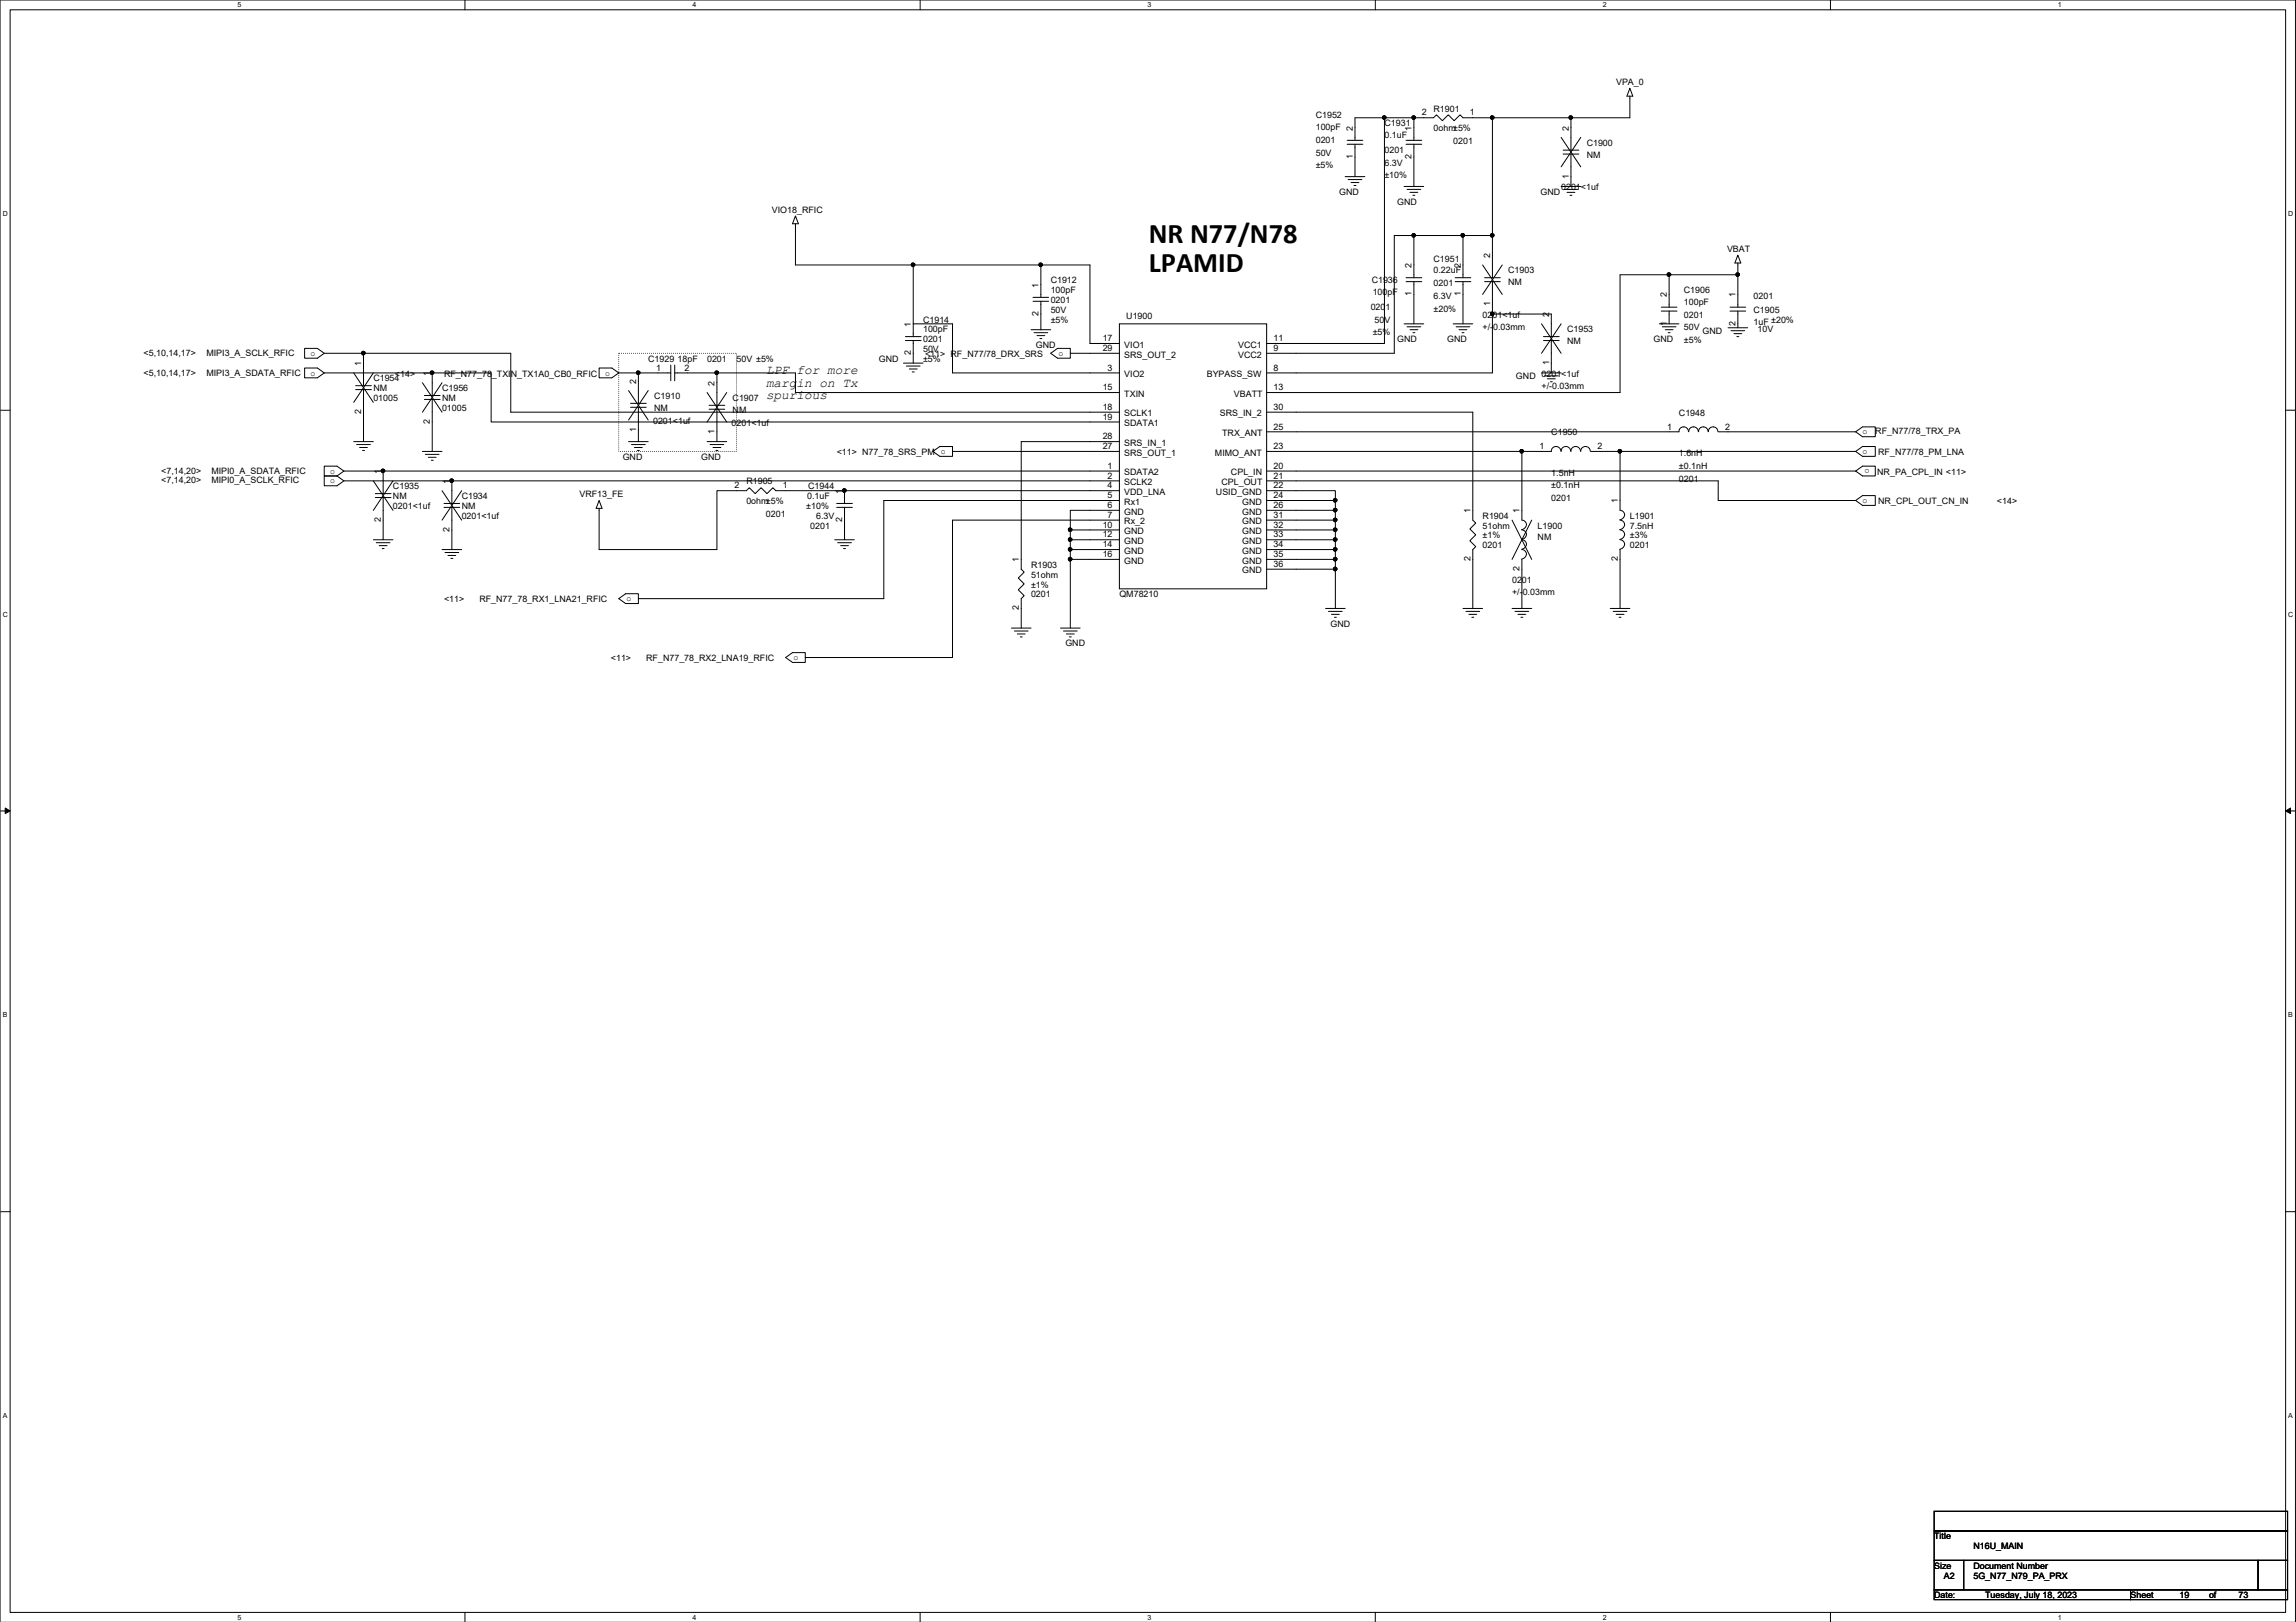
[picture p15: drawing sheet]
<svg xmlns="http://www.w3.org/2000/svg" width="297mm" height="210mm" viewBox="0 0 297 210" stroke-linecap="round" stroke-linejoin="round" font-family="sans-serif">
<defs><g id="words">
<g font-size="3.7">
<text x="148.6" y="31.5">NR N77/N78</text>
<text x="148.6" y="35.1">LPAMID</text>
</g>
<g font-size="1.7">
<text x="99.1" y="48.4">LPF for more</text>
<text x="99.1" y="50">margin on Tx</text>
<text x="99.1" y="51.7">spurious</text>
</g>
<g font-size="1.1">
<text x="209.1" y="11">VPA_0</text>
<text x="170.2" y="15.3">C1952</text>
<text x="170.2" y="16.8">100pF</text>
<text x="175" y="16.9" transform="rotate(-90 175 16.9)">2</text>
<text x="179.1" y="16.3">C1931</text>
<text x="179.1" y="17.9">0.1uF</text>
<text x="182.6" y="16.9" transform="rotate(-90 182.6 16.9)">1</text>
<text x="183.9" y="14.9">2</text>
<text x="185.5" y="14.4">R1901</text>
<text x="185.5" y="17">0ohm±5%</text>
<text x="190.2" y="14.9">1</text>
<text x="202.9" y="16.9" transform="rotate(-90 202.9 16.9)">2</text>
<text x="170.2" y="18.5">0201</text>
<text x="170.2" y="20.2">50V</text>
<text x="170.2" y="21.8">±5%</text>
<text x="175" y="20.6" transform="rotate(-90 175 20.6)">1</text>
<text x="179.1" y="19.8">0201</text>
<text x="179.1" y="21.4">6.3V</text>
<text x="179.1" y="23.1">±10%</text>
<text x="182.6" y="20.6" transform="rotate(-90 182.6 20.6)">2</text>
<text x="188" y="18.6">0201</text>
<text x="202.9" y="23.1" transform="rotate(-90 202.9 23.1)">1</text>
<text x="205.3" y="18.9">C1900</text>
<text x="205.3" y="20.4">NM</text>
<text x="99.9" y="27.5">VIO18_RFIC</text>
<text x="173.3" y="25.2">GND</text>
<text x="180.8" y="26.5">GND</text>
<text x="199.3" y="25.2">GND</text>
<text x="202" y="24.6">0201&lt;1uf</text>
<text x="182.6" y="34.7" transform="rotate(-90 182.6 34.7)">2</text>
<text x="185.5" y="33.9">C1951</text>
<text x="185.5" y="35.4">0.22uF</text>
<text x="189" y="34.7" transform="rotate(-90 189 34.7)">2</text>
<text x="192.8" y="33.4" transform="rotate(-90 192.8 33.4)">2</text>
<text x="195.1" y="35.4">C1903</text>
<text x="223.4" y="32.6">VBAT</text>
<text x="119.4" y="41.7">C1914</text>
<text x="134.4" y="37.2" transform="rotate(-90 134.4 37.2)">1</text>
<text x="134.4" y="40.9" transform="rotate(-90 134.4 40.9)">2</text>
<text x="135.9" y="36.7">C1912</text>
<text x="135.9" y="37.9">100pF</text>
<text x="135.9" y="39.2">0201</text>
<text x="135.9" y="40.5">50V</text>
<text x="135.9" y="41.7">±5%</text>
<text x="145.7" y="41.2">U1900</text>
<text x="177.3" y="40.1">0201</text>
<text x="177.5" y="36.7">C1936</text>
<text x="177.6" y="38.2">100pF</text>
<text x="177.8" y="41.7">50V</text>
<text x="182.6" y="38.4" transform="rotate(-90 182.6 38.4)">1</text>
<text x="185.5" y="37">0201</text>
<text x="185.5" y="38.7">6.3V</text>
<text x="185.5" y="40.3">±20%</text>
<text x="189" y="38.4" transform="rotate(-90 189 38.4)">1</text>
<text x="191.8" y="41.1">0201&lt;1uf</text>
<text x="192.8" y="39.6" transform="rotate(-90 192.8 39.6)">1</text>
<text x="195.1" y="36.9">NM</text>
<text x="200.4" y="41" transform="rotate(-90 200.4 41)">2</text>
<text x="215.6" y="38.5" transform="rotate(-90 215.6 38.5)">2</text>
<text x="217.8" y="37.9">C1906</text>
<text x="217.8" y="39.5">100pF</text>
<text x="217.8" y="41.1">0201</text>
<text x="224.5" y="38.5" transform="rotate(-90 224.5 38.5)">1</text>
<text x="226.9" y="40.5">C1905</text>
<text x="226.9" y="42">1uF ±20%</text>
<text x="226.9" y="38.7">0201</text>
<text x="18.6" y="46.1">&lt;5,10,14,17&gt;</text>
<text x="26.7" y="46.1">MIPI3_A_SCLK_RFIC</text>
<text x="40.2" y="46.1">o</text>
<text x="46.7" y="47.4" transform="rotate(-90 46.7 47.4)">1</text>
<text x="83.9" y="46.8">C1929 18pF</text>
<text x="84.9" y="48">1</text>
<text x="88.6" y="48">2</text>
<text x="91.5" y="46.8">0201</text>
<text x="95.3" y="46.8">50V ±5%</text>
<text x="113.7" y="46.8">GND</text>
<text x="117.9" y="46" transform="rotate(-90 117.9 46)">2</text>
<text x="117.9" y="42.3" transform="rotate(-90 117.9 42.3)">1</text>
<text x="119.4" y="43">100pF</text>
<text x="119.4" y="44.3">0201</text>
<text x="119.4" y="45.6">50V</text>
<text x="119.4" y="46.8">±5%</text>
<text x="119.7" y="46.2">&lt;11&gt; RF_N77/78_DRX_SRS</text>
<text x="134" y="45">GND</text>
<text x="136.9" y="46.1">o</text>
<text x="142.7" y="44.2">17</text>
<text x="142.7" y="45.4">29</text>
<text x="143.3" y="48">3</text>
<text x="145.5" y="45">VIO1</text>
<text x="145.5" y="46.3">SRS_OUT_2</text>
<text x="160.2" y="46.3">VCC2</text>
<text x="160.2" y="45">VCC1</text>
<text x="164.8" y="48">8</text>
<text x="164.8" y="45.4">9</text>
<text x="164.8" y="44.2">11</text>
<text x="177.6" y="43.4">±5%</text>
<text x="180.8" y="44.3">GND</text>
<text x="187.2" y="44.3">GND</text>
<text x="191.8" y="42.8">+/-0.03mm</text>
<text x="200.4" y="47.2" transform="rotate(-90 200.4 47.2)">1</text>
<text x="202.7" y="43">C1953</text>
<text x="202.7" y="44.5">NM</text>
<text x="213.9" y="44.3">GND</text>
<text x="215.6" y="42.2" transform="rotate(-90 215.6 42.2)">1</text>
<text x="217.8" y="42.8">50V</text>
<text x="217.8" y="44.4">±5%</text>
<text x="220.3" y="43.3">GND</text>
<text x="224.5" y="42.2" transform="rotate(-90 224.5 42.2)">2</text>
<text x="227.4" y="43">10V</text>
<text x="18.6" y="48.6">&lt;5,10,14,17&gt;</text>
<text x="26.7" y="48.6">MIPI3_A_SDATA_RFIC</text>
<text x="40.2" y="48.6">o</text>
<text x="46.7" y="53.6" transform="rotate(-90 46.7 53.6)">2</text>
<text x="48.3" y="49.4">C1954</text>
<text x="48.3" y="50.6">NM</text>
<text x="48.3" y="51.9">01005</text>
<text x="51.1" y="48.7">&lt;14&gt;</text>
<text x="55.6" y="48.6" transform="rotate(-90 55.6 48.6)">1</text>
<text x="57.2" y="50.6">C1956</text>
<text x="57.2" y="51.9">NM</text>
<text x="57.2" y="53.2">01005</text>
<text x="57.4" y="48.7">RF_N77_78_TXIN_TX1A0_CB0_RFIC</text>
<text x="78.3" y="48.6">o</text>
<text x="82.3" y="49.7" transform="rotate(-90 82.3 49.7)">2</text>
<text x="84.6" y="51.6">C1910</text>
<text x="84.6" y="53.2">NM</text>
<text x="92.5" y="49.9" transform="rotate(-90 92.5 49.9)">2</text>
<text x="94.8" y="51.9">C1907</text>
<text x="94.8" y="53.4">NM</text>
<text x="142.7" y="50.5">15</text>
<text x="142.7" y="53">18</text>
<text x="145.5" y="48.8">VIO2</text>
<text x="145.5" y="51.4">TXIN</text>
<text x="145.5" y="53.9">SCLK1</text>
<text x="156.1" y="48.8">BYPASS_SW</text>
<text x="157.8" y="53.9">SRS_IN_2</text>
<text x="159.6" y="51.4">VBATT</text>
<text x="164.8" y="53">30</text>
<text x="164.8" y="50.5">13</text>
<text x="196.1" y="49.1">GND</text>
<text x="199.4" y="48.7">0201&lt;1uf</text>
<text x="199.4" y="50.4">+/-0.03mm</text>
<text x="217.2" y="53.8">C1948</text>
<text x="55.6" y="54.9" transform="rotate(-90 55.6 54.9)">2</text>
<text x="80.6" y="59.5">GND</text>
<text x="82.3" y="55.9" transform="rotate(-90 82.3 55.9)">1</text>
<text x="84.5" y="54.8">0201&lt;1uf</text>
<text x="90.7" y="59.5">GND</text>
<text x="92.5" y="56.1" transform="rotate(-90 92.5 56.1)">1</text>
<text x="94.7" y="55.1">0201&lt;1uf</text>
<text x="108.2" y="58.9">&lt;11&gt; N77_78_SRS_PM o</text>
<text x="142.7" y="54.3">19</text>
<text x="142.7" y="58.1">27</text>
<text x="142.7" y="56.9">28</text>
<text x="145.5" y="55.2">SDATA1</text>
<text x="145.5" y="59">SRS_OUT_1</text>
<text x="145.5" y="57.7">SRS_IN_1</text>
<text x="157.2" y="59">MIMO_ANT</text>
<text x="158.1" y="56.4">TRX_ANT</text>
<text x="164.8" y="58.1">23</text>
<text x="164.8" y="55.6">25</text>
<text x="199.2" y="58.1">1</text>
<text x="200.7" y="56.3">C1950</text>
<text x="206.7" y="58.1">2</text>
<text x="215.7" y="55.6">1</text>
<text x="217.2" y="59">1.6nH</text>
<text x="223.2" y="55.6">2</text>
<text x="241" y="56.2">o</text>
<text x="241" y="58.8">o</text>
<text x="242.6" y="56.2">RF_N77/78_TRX_PA</text>
<text x="243" y="58.9">RF_N77/78_PM_LNA</text>
<text x="20.9" y="61.3">&lt;7,14,20&gt;</text>
<text x="20.9" y="62.6">&lt;7,14,20&gt;</text>
<text x="27.3" y="61.3">MIPI0_A_SDATA_RFIC</text>
<text x="27.3" y="62.6">MIPI0_A_SCLK_RFIC</text>
<text x="42.7" y="61.3">o</text>
<text x="42.7" y="62.6">o</text>
<text x="49.3" y="61.3" transform="rotate(-90 49.3 61.3)">1</text>
<text x="50.8" y="63.3">C1935</text>
<text x="50.8" y="64.6">NM</text>
<text x="50.8" y="65.9">0201&lt;1uf</text>
<text x="58.2" y="62.6" transform="rotate(-90 58.2 62.6)">1</text>
<text x="59.7" y="64.6">C1934</text>
<text x="59.7" y="65.9">NM</text>
<text x="75" y="64.3">VRF13_FE</text>
<text x="95" y="63.2">2</text>
<text x="96.6" y="62.7">R1905</text>
<text x="96.6" y="65.2">0ohm±5%</text>
<text x="101.3" y="63.2">1</text>
<text x="104.3" y="65.9">±10%</text>
<text x="104.4" y="64.6">0.1uF</text>
<text x="104.6" y="63.3">C1944</text>
<text x="109" y="63.9" transform="rotate(-90 109 63.9)">1</text>
<text x="143.3" y="60.7">1</text>
<text x="143.3" y="61.9">2</text>
<text x="143.3" y="63.2">4</text>
<text x="143.3" y="64.5">5</text>
<text x="143.3" y="65.7">6</text>
<text x="145.5" y="61.5">SDATA2</text>
<text x="145.5" y="62.8">SCLK2</text>
<text x="145.5" y="64.1">VDD_LNA</text>
<text x="145.5" y="65.3">Rx1</text>
<text x="157.3" y="64.1">USID_GND</text>
<text x="158" y="62.8">CPL_OUT</text>
<text x="159.3" y="61.5">CPL_IN</text>
<text x="160.7" y="65.3">GND</text>
<text x="164.8" y="64.5">24</text>
<text x="164.8" y="65.7">26</text>
<text x="164.8" y="63.2">22</text>
<text x="164.8" y="61.9">21</text>
<text x="164.8" y="60.7">20</text>
<text x="200.7" y="61.6">1.5nH</text>
<text x="200.7" y="63.2">±0.1nH</text>
<text x="200.7" y="64.9">0201</text>
<text x="209.3" y="65.2" transform="rotate(-90 209.3 65.2)">1</text>
<text x="217.2" y="60.7">±0.1nH</text>
<text x="217.2" y="62.3">0201</text>
<text x="241" y="65.1">o</text>
<text x="241.8" y="60.7" transform="rotate(180 241.8 60.7)">o</text>
<text x="242.9" y="61.4">NR_PA_CPL_IN &lt;11&gt;</text>
<text x="243" y="65.2">NR_CPL_OUT_CN_IN</text>
<text x="258.4" y="65.2">&lt;14&gt;</text>
<text x="49.3" y="67.6" transform="rotate(-90 49.3 67.6)">2</text>
<text x="58.2" y="68.8" transform="rotate(-90 58.2 68.8)">2</text>
<text x="59.7" y="67.1">0201&lt;1uf</text>
<text x="99.1" y="66.9">0201</text>
<text x="104.8" y="68.4">0201</text>
<text x="105.6" y="67.1">6.3V</text>
<text x="109" y="67.6" transform="rotate(-90 109 67.6)">2</text>
<text x="142.7" y="69.6">12</text>
<text x="142.7" y="70.8">14</text>
<text x="142.7" y="68.3">10</text>
<text x="143.3" y="67">7</text>
<text x="145.5" y="66.6">GND</text>
<text x="145.5" y="70.4">GND</text>
<text x="145.5" y="71.7">GND</text>
<text x="145.5" y="67.9">Rx_2</text>
<text x="145.5" y="69.1">GND</text>
<text x="160.7" y="66.6">GND</text>
<text x="160.7" y="67.9">GND</text>
<text x="160.7" y="69.1">GND</text>
<text x="160.7" y="70.4">GND</text>
<text x="160.7" y="71.7">GND</text>
<text x="164.8" y="67">31</text>
<text x="164.8" y="68.3">32</text>
<text x="164.8" y="69.6">33</text>
<text x="164.8" y="70.8">34</text>
<text x="190.2" y="66.4" transform="rotate(-90 190.2 66.4)">1</text>
<text x="191.8" y="67.1">R1904</text>
<text x="191.8" y="68.4">51ohm</text>
<text x="191.8" y="69.7">±1%</text>
<text x="191.8" y="71">0201</text>
<text x="196.6" y="66.4" transform="rotate(-90 196.6 66.4)">1</text>
<text x="198.9" y="68.4">L1900</text>
<text x="198.9" y="69.9">NM</text>
<text x="210.9" y="67.1">L1901</text>
<text x="210.9" y="68.4">7.5nH</text>
<text x="210.9" y="69.7">±3%</text>
<text x="210.9" y="71">0201</text>
<text x="57.4" y="77.9">&lt;11&gt;</text>
<text x="62" y="77.9">RF_N77_78_RX1_LNA21_RFIC</text>
<text x="81.1" y="77.8">o</text>
<text x="131.8" y="72.8" transform="rotate(-90 131.8 72.8)">1</text>
<text x="133.4" y="73.5">R1903</text>
<text x="133.4" y="74.8">51ohm</text>
<text x="133.4" y="76">±1%</text>
<text x="133.4" y="77.3">0201</text>
<text x="142.7" y="72.1">16</text>
<text x="144.8" y="77.3">QM78210</text>
<text x="145.5" y="72.9">GND</text>
<text x="160.7" y="72.9">GND</text>
<text x="160.7" y="74.2">GND</text>
<text x="164.8" y="72.1">35</text>
<text x="164.8" y="73.4">36</text>
<text x="190.2" y="72.6" transform="rotate(-90 190.2 72.6)">2</text>
<text x="195.6" y="75.4">0201</text>
<text x="195.6" y="77">+/-0.03mm</text>
<text x="196.6" y="73.9" transform="rotate(-90 196.6 73.9)">2</text>
<text x="209.3" y="72.6" transform="rotate(-90 209.3 72.6)">2</text>
<text x="131.8" y="79" transform="rotate(-90 131.8 79)">2</text>
<text x="137.8" y="83.7">GND</text>
<text x="172.1" y="81.1">GND</text>
<text x="79" y="85.6">&lt;11&gt;</text>
<text x="83.6" y="85.6">RF_N77_78_RX2_LNA19_RFIC</text>
<text x="102.7" y="85.4">o</text>
<text x="250.2" y="199.2">Title</text>
<text x="250.2" y="203">Size</text>
<text x="255.3" y="203">Document Number</text>
<text x="255.3" y="200.5">N16U_MAIN</text>
<text x="250.2" y="206.8">Date:</text>
<text x="251.5" y="204.3">A2</text>
<text x="255.3" y="204.3">5G_N77_N79_PA_PRX</text>
<text x="256.8" y="206.8">Tuesday, July 18, 2023</text>
<text x="275.6" y="206.8">Sheet</text>
<text x="282" y="206.8">19</text>
<text x="285.8" y="206.8">of</text>
<text x="289.6" y="206.8">73</text>
</g>
<g font-size=".9">
<text x="30.7" y=".9">5</text>
<text x="89.6" y=".9">4</text>
<text x="148.5" y=".9">3</text>
<text x="207.3" y=".9">2</text>
<text x="266.2" y=".9">1</text>
<text x=".4" y="28">D</text>
<text x="296" y="28">D</text>
<text x=".4" y="79.8">C</text>
<text x="296" y="79.8">C</text>
<text x=".4" y="131.7">B</text>
<text x="296" y="131.7">B</text>
<text x=".4" y="183.5">A</text>
<text x="296" y="183.5">A</text>
<text x="30.7" y="209.6">5</text>
<text x="89.6" y="209.6">4</text>
<text x="148.5" y="209.6">3</text>
<text x="207.3" y="209.6">2</text>
<text x="266.2" y="209.6">1</text>
</g>
</g></defs>
<path d="M0 0h297v209.9h-297zM1.3 1.3h294.4v207.4h-294.4z" fill="none" stroke="#000" stroke-width=".13"/>
<g fill="#fff">
<path d="M30.7 .1h.5v1h-.5z"/>
<path d="M30.7 208.8h.5v1h-.5z"/>
</g>
<path d="M60.2 0v1.3M60.2 208.7v1.2" fill="none" stroke="#000" stroke-width=".13"/>
<g fill="#fff">
<path d="M89.6 .1h.5v1h-.5z"/>
<path d="M89.6 208.8h.5v1h-.5z"/>
</g>
<path d="M119 0v1.3M119 208.7v1.2" fill="none" stroke="#000" stroke-width=".13"/>
<g fill="#fff">
<path d="M148.5 .1h.5v1h-.5z"/>
<path d="M148.5 208.8h.5v1h-.5z"/>
</g>
<path d="M177.9 0v1.3M177.9 208.7v1.2" fill="none" stroke="#000" stroke-width=".13"/>
<g fill="#fff">
<path d="M207.3 .1h.6v1h-.6z"/>
<path d="M207.3 208.8h.6v1h-.6z"/>
</g>
<path d="M236.8 0v1.3M236.8 208.7v1.2" fill="none" stroke="#000" stroke-width=".13"/>
<g fill="#fff">
<path d="M266.2 .1h.5v1h-.5z"/>
<path d="M266.2 208.8h.5v1h-.5z"/>
<path d="M.4 27.2h.6v1h-.6z"/>
<path d="M296 27.2h.7v1h-.7z"/>
<path d="M.4 79h.6v1h-.6z"/>
<path d="M296 79h.7v1h-.7z"/>
</g>
<path d="M1.3 53.1h-1.3M297 53.1h-1.3" fill="none" stroke="#000" stroke-width=".13"/>
<g fill="#fff">
<path d="M.4 130.9h.6v1h-.6z"/>
<path d="M296 130.9h.6v1h-.6z"/>
</g>
<path d="M.7 104.6l.6 .3-.6 .4zM1.3 104.9h-1.3M295.7 104.9l.6-.3v.7zM297 104.9h-1.3" fill="none" stroke="#000" stroke-width=".13"/>
<path d="M.7 104.6l.6 .3-.6 .4zM295.7 104.9l.6-.3v.7z" fill="#000"/>
<g fill="#fff">
<path d="M.4 182.7h.5v1h-.5z"/>
<path d="M296 182.7h.6v1h-.6z"/>
</g>
<g fill="none" stroke="#000" stroke-width=".13">
<path d="M175.3 18.7v4.2M176.3 18.7h-2M176.3 18.2h-2M178.9 15h.3l.1 .2-.1 .2-.1 .1-.2-.1zM179.1 15.2h-3.8v3M179.1 15.2v29.2h-15.2M182.7 15h.4v.2v.2l-.2 .1-.2-.1zM182.9 15.2v3M182.9 18.7v5.4M182.9 15.2h-3.8M183.9 18.2h-2M183.9 18.7h-2"/>
<path d="M192.9 15h.3l.1 .2-.1 .2-.2 .1-.1-.1zM193.1 15.2v15.3M193.1 15.2h-3.8l-.4-.3-.8 .7-.7-.7-.8 .7-.8-.7-.3 .3h-2.6M202 17.8l2.5 3.8M203 15h.4l.1 .2-.1 .2-.2 .1-.2-.1zM203.2 15.2v4.2M203.2 19.9v4.2M203.2 15.2h-10.1M204.3 19.9h-2.1M204.3 19.4h-2.1M204.5 17.8l-2.5 3.8M210.9 11.4l.3 1h-.7z"/>
<path d="M210.9 12.4v2.8h-7.7M102.9 29v5.3h15.2M102.9 27.9l.4 1.1h-.8zM118 34.1h.3l.1 .1-.1 .2-.2 .1-.1-.1zM134.5 34.1h.3l.1 .1-.1 .2-.2 .1-.1-.1zM134.7 34.3v4.2M134.7 34.3h6.3v10.1h3.8M134.7 39v3.7M134.7 34.3h-16.6v7.6M135.7 38.5h-2.1M135.7 39h-2.1M175.4 24h-.2"/>
<path d="M175.8 23.6h-1M176.2 23.2h-1.8M176.6 22.9h-2.6M182.7 30.3h.4v.1v.2l-.2 .1-.2-.1zM182.9 30.5h-2.5v15.2h-16.5M182.9 36.4v5.5M183 25.3h-.2M183.4 24.9h-1M183.8 24.5h-1.8M183.9 36.4h-2M183.9 35.9h-2M184.2 24.1h-2.6"/>
<path d="M189.1 30.3h.3l.1 .1-.1 .2-.2 .1-.1-.1zM189.3 30.5h-6.4v5.4M189.3 36.4v5.5M190.3 36.4h-2M190.3 35.9h-2M191.8 34.3l2.5 3.8M192.9 30.3h.3l.1 .1-.1 .2-.2 .1-.1-.1zM193.1 30.5v5.4M193.1 36.4v4.2M193.1 30.5h-3.8v5.4M194.1 36.4h-2M194.1 35.9h-2"/>
<path d="M194.3 34.3l-2.5 3.8M203.4 25.3h-.3M203.7 24.9h-1M204.1 24.5h-1.7M204.5 24.1h-2.5M215.7 35.4h.4l.1 .1-.1 .2-.2 .1-.2-.1zM215.9 35.6v4.2M215.9 35.6h-6.3v15.2h-45.7M217 39.8h-2.1M224.6 35.4h.4v.1v.2l-.2 .1-.2-.1zM224.8 33l.4 1h-.8zM224.8 35.6v4.2"/>
<path d="M224.8 34v1.6M224.8 35.6h-8.9M225.8 39.8h-2M39.4 45.1h1.7l.8 .6-.8 .7h-1.7zM39.4 47.6h1.7l.8 .7-.8 .6h-1.7zM41.9 45.7h5.1v4.2M45.8 48.3l2.5 3.8M46.8 45.5h.4v.2v.2h-.2h-.2zM47 45.7h19.1v7.6h78.7M47 50.4v6.7M47.2 58.3h-.3M47.5 57.9h-1"/>
<path d="M47.9 57.5h-1.8M48 49.9h-2M48 50.4h-2M48.3 48.3l-2.5 3.8M48.3 57.1h-2.5M54.6 49.5l2.6 3.8M55.7 48.1h.4v.1v.2l-.2 .1-.2-.1zM55.9 48.3h7.6v6.3h81.3M55.9 48.3h-14M55.9 48.3v2.9M55.9 51.7v6.7M56 59.6h-.2"/>
<path d="M56.4 59.2h-1M56.8 58.8h-1.8M56.9 51.2h-2M56.9 51.7h-2M57.2 49.5l-2.6 3.8M57.2 58.4h-2.6M77.5 47.6h1.7l.8 .7-.8 .6h-1.7zM81.3 50.5l2.6 3.9M82.4 48.1h.3l.1 .1-.1 .2-.2 .1-.1-.1zM82.6 48.3h-2.6M82.6 48.3v3.9M82.6 52.7v4.4"/>
<path d="M82.7 58.3h-.2M83.1 57.9h-1M83.5 57.5h-1.8M83.6 52.7h-2M83.6 52.2h-2M83.9 50.5l-2.6 3.9M83.9 57.1h-2.6M86.8 48.3h-4.2M86.8 47.2v2.1M87.3 48.3h5.4M87.3 47.2v2.1M91.5 50.8l2.5 3.8"/>
<path d="M92.6 48.1h.3l.1 .1-.1 .2-.2 .1-.1-.1zM92.7 48.3h10.2v2.5h41.9M92.7 48.3v4.2M92.7 53v4.1M92.9 58.3h-.3M93.3 57.9h-1.1M93.6 57.5h-1.7M93.8 52.5h-2.1M93.8 53h-2.1M94 50.8l-2.5 3.8M94 57.1h-2.5M118.1 41.9v1.7"/>
<path d="M118.1 41.9h5.1v6.4h21.6M118.1 44.1v2.9M118.3 48.1h-.3M118.7 47.8h-1.1M119 47.4h-1.7M119.2 43.6h-2.1M119.2 44.1h-2.1M119.4 47h-2.5M120.7 58.4l.9-.6h1.6v1.3h-1.6zM134.8 43.8h-.3M135.2 43.4h-1M135.5 43.1h-1.7"/>
<path d="M135.9 42.7h-2.5M135.9 45.7l.9-.6h1.7v1.3h-1.7zM144.8 45.7h-6.3M144.8 58.4h-21.6M144.8 57.1h-12.7v16.6l.4 .3-.8 .8 .8 .8-.8 .7 .8 .8-.4 .4v3.8M144.8 41.9h19.1v34.3h-19.1zM163.9 53.3h26.6v14l.4 .4-.7 .8 .7 .7-.7 .8 .7 .7-.4 .4v7.6M183 43.1h-.2M183.4 42.7h-1M183.8 42.3h-1.8M184.2 41.9h-2.6M189.4 43.1h-.3"/>
<path d="M189.8 42.7h-1M190.2 42.3h-1.8M190.5 41.9h-2.5M192.9 40.4h.3l.1 .2-.1 .2-.2 .1-.1-.1zM193.1 40.6v7.7h-29.2M193.1 40.6h7.6v3M196.7 58.2h.3l.1 .2-.1 .2h-.2h-.1zM196.9 58.4h-33M199.4 41.9l2.6 3.8M200.7 44.1v4.2M200.8 49.4h-.2M201.2 49h-1"/>
<path d="M201.6 48.6h-1.8M201.7 44.1h-2M201.7 43.6h-2M201.9 58.4a.61 .61 0 0 0-.6-.6 .61 .61 0 0 0-.6 .6h-3.8v8.9a.61 .61 0 0 1 .6 .6 .61 .61 0 0 1-.7 .6M202 41.9l-2.6 3.8M202 48.3h-2.6M203.2 58.4a.61 .61 0 0 0-.6-.6 .61 .61 0 0 0-.6 .6M204.5 58.4a.61 .61 0 0 0-.7-.6 .61 .61 0 0 0-.6 .6M205.7 58.4a.61 .61 0 0 0-.6-.6 .61 .61 0 0 0-.6 .6M209.4 58.2h.3l.1 .2-.1 .2h-.2h-.1zM209.6 58.4h-3.8M215.9 40.3v1.6"/>
<path d="M216.1 43.1h-.3M216.4 42.7h-1M216.8 42.3h-1.7M217 40.3h-2.1M217.2 41.9h-2.5M218.4 55.8a.61 .61 0 0 0-.6-.6 .61 .61 0 0 0-.6 .7h-53.3M219.7 55.8a.61 .61 0 0 0-.6-.6 .61 .61 0 0 0-.6 .7M221 55.8a.61 .61 0 0 0-.7-.6 .61 .61 0 0 0-.6 .7M222.2 55.8a.61 .61 0 0 0-.6-.6 .61 .61 0 0 0-.6 .7M224.8 40.3v2.1M225 43.6h-.3M225.3 43.2h-1"/>
<path d="M225.7 42.8h-1.8M225.8 40.3h-2M226.1 42.4h-2.5M240.1 58.4h-30.5v7.6a.61 .61 0 0 1 .6 .7 .61 .61 0 0 1-.7 .6M240.1 55.9h-17.8M240.1 55.9l.9-.7h1.6v1.3h-1.6zM240.1 58.4l.9-.6h1.6v1.3h-1.6zM43.6 61.6h-1.7v1.3h1.7l.9-.7M43.6 61.6l.9 .6M44.5 61l-.9-.7h-1.7v1.3h1.7M44.5 61l-.9 .6M48.3 62.2l2.5 3.8"/>
<path d="M49.4 60.8h.3l.1 .1-.1 .2-.2 .1-.1-.1zM49.6 61v2.9M49.6 61h-5.1M49.6 64.4v5.4M49.7 71h-.3M50.1 70.6h-1M50.5 70.2h-1.8M50.6 63.9h-2M50.6 64.4h-2M50.8 62.2l-2.5 3.8M50.8 69.8h-2.5M57.2 63.5l2.5 3.8"/>
<path d="M58.3 62h.3l.1 .2-.1 .2h-.2h-.1zM58.5 62.2v3M58.5 62.2h-14M58.5 65.7v5.4M58.6 72.3h-.3M59 71.9h-1M59.3 71.5h-1.7M59.5 65.2h-2.1M59.5 65.7h-2.1M59.7 63.5l-2.5 3.8M59.7 71.1h-2.5M77.5 64.8l.4 1h-.8z"/>
<path d="M80 77.5l.9-.7h1.7v1.3h-1.7zM109.1 63.3h.3l.1 .2-.1 .1-.2 .1-.1-.1zM109.3 63.5h-8.9l-.4-.4-.8 .8-.7-.8-.8 .8-.8-.8-.3 .4h-3.9v7.6h-15.2v-5.3M109.3 63.5v1.7M109.3 65.7v4.1M109.4 71h-.3M109.8 70.6h-1M110.1 70.2h-1.7M110.3 65.2h-2.1M110.3 65.7h-2.1M110.5 69.8h-2.5M138.3 68.4h.3l.1 .1-.1 .2-.2 .1-.1-.1z"/>
<path d="M138.3 69.7h.3l.1 .1-.1 .2-.2 .1-.1-.1zM138.3 70.9h.3l.1 .2-.1 .2h-.2h-.1zM138.3 72.2h.3l.1 .1-.1 .2-.2 .1-.1-.1zM138.5 68.6v1.2M138.5 69.8v1.3M138.5 71.1v1.3M138.5 72.4v8.9M144.8 61h-95.2M144.8 62.2h-86.3M144.8 63.5h-35.5M144.8 64.8h-30.5v12.7h-31.7M144.8 66h-6.3v2.6"/>
<path d="M144.8 67.3h-21.6v17.8h-19M144.8 69.8h-6.3M144.8 71.1h-6.3M144.8 72.4h-6.3M144.8 68.6h-6.3M163.9 66h8.9v1.3M163.9 63.5h8.9v1.3M163.9 62.2h58.4v2.6h17.8M172.6 64.6h.3l.1 .1-.1 .2-.2 .1-.1-.1zM172.6 65.8h.3l.1 .2-.1 .2-.2 .1-.1-.1zM172.6 67.1h.3l.1 .2-.1 .1-.2 .1-.1-.1zM172.6 68.4h.3l.1 .1-.1 .2-.2 .1-.1-.1z"/>
<path d="M172.6 69.7h.3l.1 .1-.1 .2-.2 .1-.1-.1zM172.6 70.9h.3l.1 .2-.1 .2h-.2h-.1zM172.6 72.2h.3l.1 .1-.1 .2-.2 .1-.1-.1zM172.6 73.5h.3l.1 .1-.1 .2-.2 .1-.1-.1zM172.8 64.8v1.2M172.8 67.3v1.3M172.8 67.3h-8.9M172.8 64.8h-8.9M172.8 68.6v1.2M172.8 69.8v1.3M172.8 71.1v1.3M172.8 72.4v1.3"/>
<path d="M172.8 73.7v5M172.8 68.6h-8.9M172.8 69.8h-8.9M172.8 71.1h-8.9M172.8 72.4h-8.9M172.8 73.7h-8.9M172.9 79.9h-.3M173.3 79.5h-1M173.6 79.1h-1.7M174 78.7h-2.5M190.7 79.9h-.3M191 79.5h-1"/>
<path d="M191.4 79.1h-1.7M191.8 78.7h-2.5M195.6 67.3l2.6 5.1M196.9 68.6a.61 .61 0 0 1 .6 .6 .61 .61 0 0 1-.7 .6M196.9 69.8a.61 .61 0 0 1 .6 .7 .61 .61 0 0 1-.7 .6M196.9 71.1a.61 .61 0 0 1 .6 .7 .61 .61 0 0 1-.7 .5M196.9 72.4v6.3M197 79.9h-.2M197.4 79.5h-1M197.8 79.1h-1.8M198.2 67.3l-2.6 5.1M198.2 78.7h-2.6"/>
<path d="M209.6 67.3a.61 .61 0 0 1 .6 .6 .61 .61 0 0 1-.7 .6M209.6 68.6a.61 .61 0 0 1 .6 .6 .61 .61 0 0 1-.7 .6M209.6 69.8a.61 .61 0 0 1 .6 .7 .61 .61 0 0 1-.7 .6M209.6 71.1v7.6M209.7 79.9h-.2M210.1 79.5h-1M210.5 79.1h-1.8M210.9 78.7h-2.6M240.1 61l.9-.7h1.6v1.3h-1.6zM240.1 64.8l.9-.7h1.6v1.3h-1.6zM240.1 61h-76.2M101.6 85.1l.9-.6h1.7v1.2h-1.7z"/>
<path d="M132.2 82.4h-.2M132.6 82h-1M133 81.7h-1.8M133.4 81.3h-2.6M138.6 82.4h-.3M139 82h-1M139.4 81.7h-1.8M139.7 81.3h-2.5M1.3 156.8h-1.3M297 156.8h-1.3M250.2 195.6h45.7v2.5h-45.7zM250.2 198.1h45.7v3.8h-45.7z"/>
<path d="M250.2 201.9h3.8v3.8h-3.8zM250.2 205.7h25.4v1.3h-25.4zM254 201.9h38.1v3.8h-38.1zM275.6 205.7h20.3v1.3h-20.3zM292.1 201.9h3.8v3.8h-3.8z"/>
</g>
<path d="M80 45.7h15.3v12.7h-15.3z" fill="none" stroke="#000" stroke-width=".13" stroke-dasharray="0 .3"/>
<g fill="#000">
<path d="M178.9 15h.3l.1 .2-.1 .2-.1 .1-.2-.1z" fill-rule="evenodd"/>
<path d="M178.9 15h.3l.1 .2-.1 .2-.1 .1-.2-.1z" fill-rule="evenodd"/>
<path d="M182.7 15h.4v.2v.2l-.2 .1-.2-.1z" fill-rule="evenodd"/>
<path d="M182.7 15h.4v.2v.2l-.2 .1-.2-.1z" fill-rule="evenodd"/>
<path d="M192.9 15h.3l.1 .2-.1 .2-.2 .1-.1-.1z" fill-rule="evenodd"/>
<path d="M192.9 15h.3l.1 .2-.1 .2-.2 .1-.1-.1z" fill-rule="evenodd"/>
<path d="M203 15h.4l.1 .2-.1 .2-.2 .1-.2-.1z" fill-rule="evenodd"/>
<path d="M203 15h.4l.1 .2-.1 .2-.2 .1-.2-.1z" fill-rule="evenodd"/>
<path d="M118 34.1h.3l.1 .1-.1 .2-.2 .1-.1-.1z" fill-rule="evenodd"/>
<path d="M118 34.1h.3l.1 .1-.1 .2-.2 .1-.1-.1z" fill-rule="evenodd"/>
<path d="M134.5 34.1h.3l.1 .1-.1 .2-.2 .1-.1-.1z" fill-rule="evenodd"/>
<path d="M134.5 34.1h.3l.1 .1-.1 .2-.2 .1-.1-.1z" fill-rule="evenodd"/>
<path d="M182.7 30.3h.4v.1v.2l-.2 .1-.2-.1z" fill-rule="evenodd"/>
<path d="M182.7 30.3h.4v.1v.2l-.2 .1-.2-.1z" fill-rule="evenodd"/>
<path d="M189.1 30.3h.3l.1 .1-.1 .2-.2 .1-.1-.1z" fill-rule="evenodd"/>
<path d="M189.1 30.3h.3l.1 .1-.1 .2-.2 .1-.1-.1z" fill-rule="evenodd"/>
<path d="M192.9 30.3h.3l.1 .1-.1 .2-.2 .1-.1-.1z" fill-rule="evenodd"/>
<path d="M192.9 30.3h.3l.1 .1-.1 .2-.2 .1-.1-.1z" fill-rule="evenodd"/>
<path d="M215.7 35.4h.4l.1 .1-.1 .2-.2 .1-.2-.1z" fill-rule="evenodd"/>
<path d="M215.7 35.4h.4l.1 .1-.1 .2-.2 .1-.2-.1z" fill-rule="evenodd"/>
<path d="M224.6 35.4h.4v.1v.2l-.2 .1-.2-.1z" fill-rule="evenodd"/>
<path d="M224.6 35.4h.4v.1v.2l-.2 .1-.2-.1z" fill-rule="evenodd"/>
<path d="M46.8 45.5h.4v.2v.2h-.2h-.2z" fill-rule="evenodd"/>
<path d="M46.8 45.5h.4v.2v.2h-.2h-.2z" fill-rule="evenodd"/>
<path d="M55.7 48.1h.4v.1v.2l-.2 .1-.2-.1z" fill-rule="evenodd"/>
<path d="M55.7 48.1h.4v.1v.2l-.2 .1-.2-.1z" fill-rule="evenodd"/>
<path d="M82.4 48.1h.3l.1 .1-.1 .2-.2 .1-.1-.1z" fill-rule="evenodd"/>
<path d="M82.4 48.1h.3l.1 .1-.1 .2-.2 .1-.1-.1z" fill-rule="evenodd"/>
<path d="M92.6 48.1h.3l.1 .1-.1 .2-.2 .1-.1-.1z" fill-rule="evenodd"/>
<path d="M92.6 48.1h.3l.1 .1-.1 .2-.2 .1-.1-.1z" fill-rule="evenodd"/>
<path d="M192.9 40.4h.3l.1 .2-.1 .2-.2 .1-.1-.1z" fill-rule="evenodd"/>
<path d="M192.9 40.4h.3l.1 .2-.1 .2-.2 .1-.1-.1z" fill-rule="evenodd"/>
<path d="M196.7 58.2h.3l.1 .2-.1 .2h-.2h-.1z" fill-rule="evenodd"/>
<path d="M196.7 58.2h.3l.1 .2-.1 .2h-.2h-.1z" fill-rule="evenodd"/>
<path d="M209.4 58.2h.3l.1 .2-.1 .2h-.2h-.1z" fill-rule="evenodd"/>
<path d="M209.4 58.2h.3l.1 .2-.1 .2h-.2h-.1z" fill-rule="evenodd"/>
<path d="M49.4 60.8h.3l.1 .1-.1 .2-.2 .1-.1-.1z" fill-rule="evenodd"/>
<path d="M49.4 60.8h.3l.1 .1-.1 .2-.2 .1-.1-.1z" fill-rule="evenodd"/>
<path d="M58.3 62h.3l.1 .2-.1 .2h-.2h-.1z" fill-rule="evenodd"/>
<path d="M58.3 62h.3l.1 .2-.1 .2h-.2h-.1z" fill-rule="evenodd"/>
<path d="M109.1 63.3h.3l.1 .2-.1 .1-.2 .1-.1-.1z" fill-rule="evenodd"/>
<path d="M109.1 63.3h.3l.1 .2-.1 .1-.2 .1-.1-.1z" fill-rule="evenodd"/>
<path d="M138.3 68.4h.3l.1 .1-.1 .2-.2 .1-.1-.1z" fill-rule="evenodd"/>
<path d="M138.3 69.7h.3l.1 .1-.1 .2-.2 .1-.1-.1z" fill-rule="evenodd"/>
<path d="M138.3 70.9h.3l.1 .2-.1 .2h-.2h-.1z" fill-rule="evenodd"/>
<path d="M138.3 72.2h.3l.1 .1-.1 .2-.2 .1-.1-.1z" fill-rule="evenodd"/>
<path d="M138.3 68.4h.3l.1 .1-.1 .2-.2 .1-.1-.1z" fill-rule="evenodd"/>
<path d="M138.3 69.7h.3l.1 .1-.1 .2-.2 .1-.1-.1z" fill-rule="evenodd"/>
<path d="M138.3 70.9h.3l.1 .2-.1 .2h-.2h-.1z" fill-rule="evenodd"/>
<path d="M138.3 72.2h.3l.1 .1-.1 .2-.2 .1-.1-.1z" fill-rule="evenodd"/>
<path d="M172.6 64.6h.3l.1 .1-.1 .2-.2 .1-.1-.1z" fill-rule="evenodd"/>
<path d="M172.6 65.8h.3l.1 .2-.1 .2-.2 .1-.1-.1z" fill-rule="evenodd"/>
<path d="M172.6 67.1h.3l.1 .2-.1 .1-.2 .1-.1-.1z" fill-rule="evenodd"/>
<path d="M172.6 64.6h.3l.1 .1-.1 .2-.2 .1-.1-.1z" fill-rule="evenodd"/>
<path d="M172.6 65.8h.3l.1 .2-.1 .2-.2 .1-.1-.1z" fill-rule="evenodd"/>
<path d="M172.6 67.1h.3l.1 .2-.1 .1-.2 .1-.1-.1z" fill-rule="evenodd"/>
<path d="M172.6 68.4h.3l.1 .1-.1 .2-.2 .1-.1-.1z" fill-rule="evenodd"/>
<path d="M172.6 69.7h.3l.1 .1-.1 .2-.2 .1-.1-.1z" fill-rule="evenodd"/>
<path d="M172.6 70.9h.3l.1 .2-.1 .2h-.2h-.1z" fill-rule="evenodd"/>
<path d="M172.6 72.2h.3l.1 .1-.1 .2-.2 .1-.1-.1z" fill-rule="evenodd"/>
<path d="M172.6 73.5h.3l.1 .1-.1 .2-.2 .1-.1-.1z" fill-rule="evenodd"/>
<path d="M172.6 68.4h.3l.1 .1-.1 .2-.2 .1-.1-.1z" fill-rule="evenodd"/>
<path d="M172.6 69.7h.3l.1 .1-.1 .2-.2 .1-.1-.1z" fill-rule="evenodd"/>
<path d="M172.6 70.9h.3l.1 .2-.1 .2h-.2h-.1z" fill-rule="evenodd"/>
<path d="M172.6 72.2h.3l.1 .1-.1 .2-.2 .1-.1-.1z" fill-rule="evenodd"/>
<path d="M172.6 73.5h.3l.1 .1-.1 .2-.2 .1-.1-.1z" fill-rule="evenodd"/>
</g>
<use href="#words"/>
</svg>
